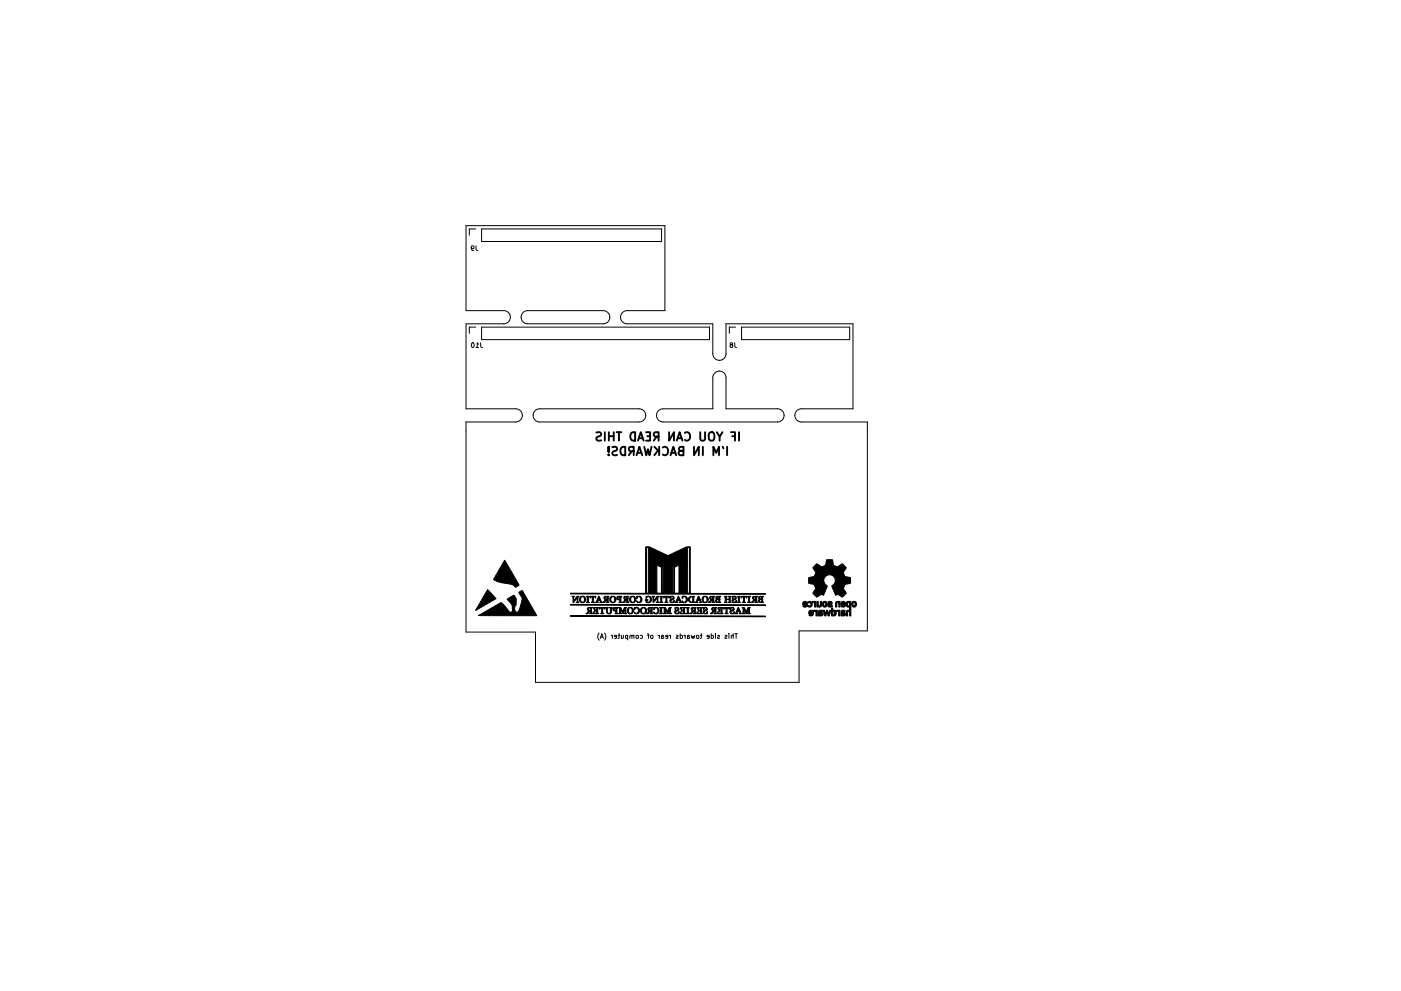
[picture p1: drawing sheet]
<svg xmlns="http://www.w3.org/2000/svg" width="297mm" height="210mm" viewBox="0 0 297 210" stroke-linecap="round" stroke-linejoin="round" font-family="sans-serif">
<g fill="none" stroke="#000" stroke-width=".21">
<path d="M98.8 47.9h42.2v18h-8a1.4 1.4 0 0 0-1.4 1.4 1.4 1.4 0 0 0 1.4 1.4h18.1v6.4a1.4 1.4 0 0 0 1.4 1.3 1.4 1.4 0 0 0 1.4-1.3v-6.4h26.9v18h-10.9a1.4 1.4 0 0 0-1.4 1.4 1.4 1.4 0 0 0 1.4 1.4h14v44.4h-14.5v10.9h-55.9v-10.7h-14.7v-44.6h10.5a1.4 1.4 0 0 0 1.4-1.4 1.4 1.4 0 0 0-1.4-1.4h-10.5v-18h8a1.4 1.4 0 0 0 1.4-1.4 1.4 1.4 0 0 0-1.4-1.4h-8zM99.9 52.6l.2 .2 .3-.1v-.5h-.3l-.2 .1 .1 .6 .4 .3M100.8 48.6h-1.3v1.3M100.9 52.2l.1 .8 .3 .2M102.1 48.6h38.2v2.6h-38.2zM100.1 72.8l.1-.1a.49 .49 0 0 1 .3 .5 .49 .49 0 0 1-.4 .5l-.2-.4zM100.8 69.4h-1.3v1.3M100.9 73.7h.6M101.5 73l-.3-.3v1M101.9 72.7v.9l.4 .1M102.1 69.4h48.3v2.7h-48.3zM110.9 66.3l1-.4h16a1.4 1.4 0 0 1 1.4 1.4 1.4 1.4 0 0 1-1.4 1.4h-16a1.4 1.4 0 0 1-1.3-.9 1.4 1.4 0 0 1 .3-1.5z"/>
<path d="M155 73.2l-.2 .1 .2 .4 .3-.1 .1-.3-.6-.2 .1-.3h.4l-.1 .4M155.8 72.7v.9l.4 .1M156 69.4h-1.4v1.3M157.2 69.4h22.9v2.7h-22.9zM113.4 87.1l1-.4h21.1a1.4 1.4 0 0 1 1.4 1.4 1.4 1.4 0 0 1-1.4 1.4h-21.1a1.4 1.4 0 0 1-1.3-.8 1.4 1.4 0 0 1 .3-1.6zM139.6 87.1l1-.4h10.5v-6.6a1.4 1.4 0 0 1 1.4-1.4 1.4 1.4 0 0 1 1.4 1.4v6.6h10.9a1.4 1.4 0 0 1 1.4 1.4 1.4 1.4 0 0 1-1.4 1.4h-24.2a1.4 1.4 0 0 1-1.3-.8 1.4 1.4 0 0 1 .3-1.6zM127 134.3a1.15 1.15 0 0 0 0 1.5M127.3 135.4l.3-1 .3 1M127.4 135.2h.4M128.2 134.3a1.15 1.15 0 0 1 0 1.5M129.5 134.8l.3 .2M129.8 134.8v.6"/>
<path d="M130.7 135.1l-.4-.1v-.2h.3l.1 .1v.5h-.4M131 134.8h.4M131.3 134.4v.9l-.3 .1M131.7 134.8v.6M132.2 134.8l-.1 .6h-.4M133.1 134.8h-.3l-.2 .2 .1 .4h.4M133.1 134.8v1M134 134.9l-.4-.1-.1 .6M134.4 134.9l-.4-.1v.6M134.4 134.8v.6M134.9 134.9h.4v.5h-.4zM135.7 134.8h.3l.2 .2-.1 .4h-.4"/>
<path d="M137.3 134.4l.2 .2v.8M137.3 134.8h.3M138 134.9h.4v.5h-.4zM139.5 134.8l.3 .2M139.8 134.8v.6M140.3 135l.4 .2-.1 .2h-.3M140.7 134.8h-.4v.6M141.6 135.1l-.5-.1 .1-.2h.3l.1 .1-.1 .5h-.3M141.9 134.8l.3 .2M142.2 134.8v.6M143.4 134.8l.4 .1-.4 .3v.2h.4M144.2 134.8h.3l.2 .2-.1 .4h-.4"/>
<path d="M144.2 134.4v1M145 134.8l.3 .2M145.3 134.8v.6M145.7 135l.5 .2-.1 .2h-.4M146.2 134.8h-.4l-.1 .6M146.5 134.8l.2 .6 .2-.4 .2 .4 .2-.6M147.7 134.9h.4v.5h-.4zM148.5 134.8h.3M148.7 134.4v.9l-.2 .1M150.4 135.1l-.5-.1v-.2h.3l.2 .1-.1 .5h-.4M150.8 134.8h.3l.2 .2-.1 .4h-.4M150.8 134.4v1"/>
<path d="M151.7 134.4v.1M151.7 134.8v.6M152.2 134.8l.3 .1-.3 .3v.2h.3M153.7 134.8l.4 .1-.4 .3v.2h.4M154.5 134.4v.1M154.5 134.8v.6M155.5 134.9l-.4-.1-.1 .6M155.5 134.4v1M155.8 134.4h.6M156.1 134.4v1"/>
</g>
<g fill="none" stroke="#000" stroke-width=".4">
<path d="M126.4 91.8l.7-.1 .4 .3-.2 .5-.8 .3v.5l.3 .2 .7-.1M128.2 91.7v1.8M129 96.4v.2M129 94.8v1.1M129.1 92.5h1M129.1 91.7v1.8M129.8 94.9l.7-.1 .3 .2v.5l-.8 .3-.2 .4 .4 .4 .6-.1M130.1 91.7v1.8M130.7 91.7h1M131.2 91.7v1.8M131.7 95l.4-.2h.5v1.8a.94 .94 0 0 1-1-.5 .94 .94 0 0 1 .1-1.1zM133.8 91.9l.4-.2h.5v1.8a.94 .94 0 0 1-1-.5 .94 .94 0 0 1 .1-1.1z"/>
<path d="M133.9 95.7l-.6 .9M134.4 95.7l-.9-.1-.2-.2 .1-.4 .3-.2h.7v1.8M135 96.6l.6-1.8 .6 1.8M135.1 96.1h.9M135.3 93.5l.6-1.8 .6 1.8M135.4 93h.9M136.6 94.8l.4 1.8 .4-1.3 .3 1.3 .4-1.8M137 91.7h.8v1.8h-.8M137.2 92.5h.6M138.7 94.8l1.1 1M139.2 92.6l-.6 .9M139.5 95.6l-.8 1"/>
<path d="M139.6 92.6l-.8-.1-.2-.2 .1-.4 .2-.2h.7v1.8M139.8 94.8v1.8M140.5 95a.72 .72 0 0 1 .9 0 .72 .72 0 0 1 .2 .8 .67 .67 0 0 1-.3 .7 .67 .67 0 0 1-.8-.1M141.9 91.7v1.8l1-1.8v1.8M142.2 96.6l.6-1.8 .6 1.8M142.3 96.1h.9M143.5 93.5l.6-1.8 .6 1.8M143.7 93h.8M144.3 95.6a.48 .48 0 0 0-.4 .5 .48 .48 0 0 0 .3 .5h.7v-1.8h-.6l-.3 .2v.3l.1 .3h.8M145.2 91.9a.72 .72 0 0 1 .9 0 .72 .72 0 0 1 .2 .8 .67 .67 0 0 1-.3 .7 .67 .67 0 0 1-.8-.1M147.1 94.8v1.8l1.1-1.8v1.8M148.5 91.7v1.4l.3 .4 .5-.1 .2-.3v-1.4"/>
<path d="M149 94.8v1.8M150.3 91.9a.6 .6 0 0 1 .7-.2 .6 .6 0 0 1 .5 .6v.6a.6 .6 0 0 1-.6 .6 .6 .6 0 0 1-.6-.6zM151.2 96.6v-1.8l.6 1.3 .6-1.3v1.8M152 91.7l.6 .9 .6-.9M152.6 92.6v.9M153.2 94.8l.2 .3M154.2 94.8v1.8M155 91.7h.8v1.8M155.2 92.5h.6M156.7 91.7v1.8"/>
</g>
<g fill="#000" stroke="#000" stroke-width=".21">
<path d="M107 118.9l3.1 5.2-.8 .5-.6-.5a11.9 11.9 0 0 1-4-1.1zM120.9 125.9h16v-9.9h.8l.2 .2h-.8v9.7h.4v-9.7h.4l3.7 1.7v8h-1v-5.8l-1.3-.6v.2l1.1 .5-.2 .1-.9-.4v6h.9v-5.6h.2v5.6h1.3v-8l3.9-1.9h.7v.2h-.5v3.4h-1.8l-.1-.1-1.3 .6v5.8h.3v-5.7l1.1-.6h1.8v6.3h-1.8v-6l-1 .4v5.6h3.2v-9.7h.1v9.7h16v.2l-41.4-.1zM172.8 119.9l.1-.1a.32 .32 0 0 1 .4-.2 .32 .32 0 0 1 .3 .2l.6 .5 .8-.4 .3-1.2h1.2l.2 1.2 .9 .4 .7-.5a.32 .32 0 0 1 .3-.2 .32 .32 0 0 1 .3 .3l.2 .2a.38 .38 0 0 1 .3 .3 .38 .38 0 0 1-.2 .4 .87 .87 0 0 0-.3 .9 .87 .87 0 0 0 .6 .7h.3a.45 .45 0 0 1 .5 .2 .45 .45 0 0 1 0 .5v.2a.39 .39 0 0 1 0 .4 .39 .39 0 0 1-.4 .2 .95 .95 0 0 0-.9 .6 .95 .95 0 0 0 .2 1 .34 .34 0 0 1 .2 .4 .34 .34 0 0 1-.3 .3l-.2 .2a.42 .42 0 0 1-.3 .3 .42 .42 0 0 1-.5-.3 .77 .77 0 0 0-.9-.1l-.8-1.9a1.25 1.25 0 0 0 .5-2 1.25 1.25 0 0 0-2 0 1.25 1.25 0 0 0 .5 1.9l-.8 2a.74 .74 0 0 0-1.1 .2l-.1 .1a.3 .3 0 0 1-.3 .1 .3 .3 0 0 1-.2-.3l-.2-.2a.45 .45 0 0 1-.4-.4 .45 .45 0 0 1 .4-.5 .93 .93 0 0 0 0-1 .93 .93 0 0 0-.9-.5 .39 .39 0 0 1-.4-.2 .39 .39 0 0 1 0-.4v-.2a.39 .39 0 0 1 0-.4 .39 .39 0 0 1 .5-.1 .87 .87 0 0 0 .9-.4 .87 .87 0 0 0 0-1l-.2-.2a.45 .45 0 0 1-.3-.5 .45 .45 0 0 1 .4-.4zM103.4 125.1l1.8 1.9-4.4 2.5zM101.4 130.6l4.4-2.5a.5 .5 0 0 1 .6-.2 .5 .5 0 0 1 .3 .4l1 1.2a.47 .47 0 0 0 .4 .4 .47 .47 0 0 0 .5-.4 2.47 2.47 0 0 0-1.1-2.4l1.2-.7a.25 .25 0 0 1 .3-.1 .25 .25 0 0 1 .2 .3l.2 .4v1.4a.89 .89 0 0 0 .2 1.5l.2-.1a5.4 5.4 0 0 0 .8-3.1l-.3-.4a.53 .53 0 0 1-.2-.7 .53 .53 0 0 1 .6-.3l3.1 5.3zM120.9 130.6l39.7 .1h1.7v.2l-41.4-.1zM120.9 128.2l41.4 .1v.2l-40.2-.1h-1.2zM121.3 126.5h.5l-.2 .2v.8l.7-1h.5l-.3 .4v.8l.2 .1h-.5l.2-.2v-.8l-.9 1.1v-1.2zM123.1 126.7a.67 .67 0 0 1 .7-.1 .67 .67 0 0 1 .4 .6h-.3a.46 .46 0 0 0-.5-.6 .46 .46 0 0 0-.3 .7 .42 .42 0 0 0 .5 .5 .42 .42 0 0 0 .3-.6h.3a.69 .69 0 0 1-1 .6 .69 .69 0 0 1-.1-1.1zM124.3 126.5l.6 .1a.96 .96 0 0 0-.1 1.1l.1 .1h-.6h.1a.99 .99 0 0 0 .1-1.1zM125.1 126.5h1.2v.4l-.5-.3v1.1l.2 .1h-.6l.2-.1v-1.1l-.5 .3zM124.6 129l1-.1-.2 .5h-.2v-.4a.28 .28 0 0 0-.4 .2 .28 .28 0 0 0 .4 .2h.2v.7l.2 .1h-.6l.2-.1v-.5l-.3 .3a.38 .38 0 0 1-.2 .3 .38 .38 0 0 1-.4-.1l.5-.5-.3-.3z"/>
<path d="M125.9 128.9h1l-.1 .1-.1 .4v.7l.2 .1h-1.1v-.4a.41 .41 0 0 0 .3 .3 .41 .41 0 0 0 .4-.2v-.3l-.4 .2v-.5l.4 .2v-.5h-.4l-.2 .2zM126.9 126.5l.5 .8-.4-.5-.2 .5h.6l.3 .5h-.5l.2-.1-.1-.3h-.5l-.1 .3 .2 .1h-.6zM127.1 128.9h1.2v.3l-.5-.2v1l.2 .2h-.7l.3-.1v-1.1l-.5 .2zM128.1 126.6l1-.1-.2 .5h-.2v-.4a.28 .28 0 0 0-.4 .2 .28 .28 0 0 0 .4 .3l.2-.1 .1 .7 .1 .1h-.6l.2-.1v-.5l-.3 .3a.38 .38 0 0 1-.2 .3 .38 .38 0 0 1-.4 0l.6-.6-.3-.3zM128.4 128.9h.6a.84 .84 0 0 0 0 1.2 .46 .46 0 0 0 .5-.2 .46 .46 0 0 0-.1-.5v-.4l-.2-.1h.6l-.2 .1v.5a.56 .56 0 0 1-.5 .7 .56 .56 0 0 1-.5-.8v-.3zM129.5 126.7a.67 .67 0 0 1 .7-.1 .67 .67 0 0 1 .4 .6h-.3a.46 .46 0 0 0-.5-.6 .46 .46 0 0 0-.3 .7 .42 .42 0 0 0 .5 .5 .42 .42 0 0 0 .3-.6h.3a.69 .69 0 0 1-1 .6 .69 .69 0 0 1-.1-1.1zM130 129l1-.1-.2 .3h-.2a.26 .26 0 0 0-.3-.2 .26 .26 0 0 0-.2 .4 .26 .26 0 0 0 .3 .1l.2 .1v-.4h.2v.8l.2 .2h-.6l.2-.1v-.5a.44 .44 0 0 1-.6-.1 .44 .44 0 0 1 0-.5zM130.9 126.6l.9-.1-.1 .3h-.3a.26 .26 0 0 0-.3-.1 .26 .26 0 0 0-.2 .3 .26 .26 0 0 0 .4 .2h.1v-.4h.3v.9l.1 .1h-.6l.2-.1v-.4a.44 .44 0 0 1-.5-.1 .44 .44 0 0 1 0-.6zM131.2 128.9h.4l.4 .9 .4-.9h.5l-.2 .3a.77 .77 0 0 0 .1 .9l.1 .1h-.6l.2-.2v-.9l-.4 1.1-.5-1.1v1l.2 .1h-.6l.1-.1v-.4v-.7zM132.3 126.6l1-.1-.2 .5h-.2v-.4a.28 .28 0 0 0-.4 .2 .28 .28 0 0 0 .4 .3l.2-.1 .1 .7 .1 .1h-.6l.2-.1v-.5l-.3 .3a.38 .38 0 0 1-.2 .3 .38 .38 0 0 1-.4 0l.6-.6-.3-.3zM133.2 129a.67 .67 0 0 1 .7-.1 .67 .67 0 0 1 .4 .7h-.3a.46 .46 0 0 0-.4-.6 .46 .46 0 0 0-.4 .7 .42 .42 0 0 0 .5 .4 .42 .42 0 0 0 .3-.5h.3a.69 .69 0 0 1-1 .6 .69 .69 0 0 1-.1-1.2zM133.7 126.7a.67 .67 0 0 1 .7-.1 .67 .67 0 0 1 .4 .6h-.3a.46 .46 0 0 0-.5-.6 .46 .46 0 0 0-.3 .7 .42 .42 0 0 0 .5 .5 .42 .42 0 0 0 .3-.6h.3a.69 .69 0 0 1-1 .6 .69 .69 0 0 1-.1-1.1z"/>
<path d="M134.5 128.9h.1a.67 .67 0 0 1 .9 .2 .67 .67 0 0 1-.1 .9 .67 .67 0 0 1-.9 0l-.1-.1a.53 .53 0 0 0 1-.2 .53 .53 0 0 0-.7-.7l-.2 .4zM135 126.5l.1 .1a.67 .67 0 0 1 .9 .1 .67 .67 0 0 1-.1 .9 .67 .67 0 0 1-.9 0v-.1a.53 .53 0 0 0 .9-.1 .53 .53 0 0 0-.6-.7l-.3 .3zM136 129a.67 .67 0 0 1 .7-.1 .67 .67 0 0 1 .4 .7h-.3a.46 .46 0 0 0-.5-.6 .46 .46 0 0 0-.3 .7 .42 .42 0 0 0 .5 .4 .42 .42 0 0 0 .3-.5h.3a.69 .69 0 0 1-1 .6 .69 .69 0 0 1-.1-1.2zM137 126.5h.1a.74 .74 0 0 1 1 .7 .74 .74 0 0 1-1.1 .6l-.1-.4-.1-.2 .6 .1a.26 .26 0 0 0-.2 .4 .26 .26 0 0 0 .4 0 .56 .56 0 0 0 .4-.7 .56 .56 0 0 0-.8-.3l-.2 .3zM137.4 129l1-.1-.1 .5h-.3v-.4a.28 .28 0 0 0-.4 .2 .28 .28 0 0 0 .4 .2h.3v.7l.1 .1h-.6l.2-.1v-.5l-.3 .3a.38 .38 0 0 1-.2 .3 .38 .38 0 0 1-.4-.1l.6-.5-.3-.3zM138.2 126.5h.6l-.2 .2v.8l.7-1h.4l-.2 .4v.8l.2 .1h-.6l.3-.2v-.8l-.9 1.1-.1-1.2zM138.6 128.9h.1a.67 .67 0 0 1 .9 .2 .67 .67 0 0 1-.1 .9 .67 .67 0 0 1-.9 0v-.1a.53 .53 0 0 0 .9-.2 .53 .53 0 0 0-.6-.7l-.3 .4zM139.8 128.9l.6 .1a.96 .96 0 0 0-.1 1.1l.2 .1h-.7l.1-.1a.99 .99 0 0 0 .1-1.1zM139.9 126.5l.6 .1a.96 .96 0 0 0-.2 1.1l.2 .1h-.6h.1a.99 .99 0 0 0 .1-1.1zM140.7 126.5h1.2v.4l-.5-.3v1.1l.2 .1h-.6l.2-.1v-1.1l-.5 .3zM140.6 128.9h.3a.97 .97 0 0 1 .6 .9l.4-.9h.4l-.1 .3a.77 .77 0 0 0 .1 .9l.1 .1h-.6l.2-.2v-.9l-.4 1.1-.5-1.1v1l.2 .1h-.7l.2-.1v-.4v-.7zM142.1 126.5h.1a.47 .47 0 0 1 .7 .3 .47 .47 0 0 1-.6 .6 .27 .27 0 0 0 .1 .4 .27 .27 0 0 0 .4-.2l.1-.2 .1 .1a.47 .47 0 0 1-.4 .4 .47 .47 0 0 1-.5-.1l-.1-.2a.73 .73 0 0 1 .7-.7 .27 .27 0 0 0-.3-.3 .27 .27 0 0 0-.2 .3l-.1 .1z"/>
<path d="M143.1 128.9h.1a.47 .47 0 0 1 .7 .3 .47 .47 0 0 1-.5 .5 .28 .28 0 0 0 0 .5 .28 .28 0 0 0 .4-.2l.1-.2 .1 .1a.47 .47 0 0 1-.4 .4 .47 .47 0 0 1-.4-.2l-.1-.1a.73 .73 0 0 1 .6-.7 .27 .27 0 0 0-.2-.4 .27 .27 0 0 0-.3 .4h-.1zM143.8 126.5l.4 .8-.3-.5-.2 .5h.5l.4 .5h-.6l.2-.1-.1-.3h-.4l-.2 .3 .2 .1h-.6zM144.3 128.9h1l-.1 .1-.1 .4 .1 .7 .1 .1h-1.1v-.4a.41 .41 0 0 0 .3 .3 .41 .41 0 0 0 .4-.2v-.3l-.4 .2v-.5l.4 .2v-.5h-.4l-.2 .2zM144.6 126.5l.1 .1a.67 .67 0 0 1 .9 .1 .67 .67 0 0 1-.1 .9 .67 .67 0 0 1-.9 0v-.1a.53 .53 0 0 0 .9-.1 .53 .53 0 0 0-.6-.7l-.3 .3zM145.5 128.9l.6 .1a.96 .96 0 0 0-.1 1.1l.1 .1h-.6l.1-.1a.99 .99 0 0 0 .1-1.1zM146.1 126.8l.3-.3 .9 .1a.91 .91 0 0 0-.2 1.1h-.2v-1.1a.55 .55 0 0 0-.7 .5 .55 .55 0 0 0 .7 .6l.4 .1h-.4a.7 .7 0 0 1-.8-.2 .7 .7 0 0 1 0-.8zM146.6 129l1-.1-.2 .5h-.2v-.4a.28 .28 0 0 0-.4 .2 .28 .28 0 0 0 .4 .2h.2v.7l.2 .1h-.6l.2-.1v-.5l-.3 .3a.38 .38 0 0 1-.2 .3 .38 .38 0 0 1-.4-.1l.5-.5-.3-.3zM147.9 128.9h1l-.1 .1-.1 .4v.7l.2 .1h-1.1v-.4a.41 .41 0 0 0 .3 .3 .41 .41 0 0 0 .4-.2v-.3l-.4 .2v-.5l.4 .2v-.5h-.4l-.2 .2zM148.1 126.5l.4 .8-.3-.5-.2 .5h.5l.3 .5h-.5l.2-.1-.1-.3h-.5l-.1 .3 .2 .1h-.6zM149 126.7a.67 .67 0 0 1 .8-.1 .67 .67 0 0 1 .4 .6h-.3a.46 .46 0 0 0-.5-.6 .46 .46 0 0 0-.3 .7 .42 .42 0 0 0 .5 .5 .42 .42 0 0 0 .3-.6h.3a.69 .69 0 0 1-1 .6 .69 .69 0 0 1-.2-1.1zM149.1 128.9h.1a.47 .47 0 0 1 .8 .3 .47 .47 0 0 1-.6 .5 .28 .28 0 0 0 0 .5 .28 .28 0 0 0 .4-.2l.1-.2 .1 .1a.47 .47 0 0 1-.3 .4 .47 .47 0 0 1-.5-.2l-.1-.1a.73 .73 0 0 1 .7-.7 .27 .27 0 0 0-.3-.4 .27 .27 0 0 0-.3 .4h-.1zM150.5 126.6l1-.1-.2 .5h-.2v-.4a.28 .28 0 0 0-.4 .2 .28 .28 0 0 0 .4 .3l.2-.1 .1 .7 .1 .1h-.6l.2-.1v-.5l-.3 .3a.38 .38 0 0 1-.2 .3 .38 .38 0 0 1-.4 0l.6-.6-.3-.3z"/>
<path d="M151 129l1-.1-.2 .5h-.2v-.4a.28 .28 0 0 0-.5 .2 .28 .28 0 0 0 .5 .2h.2v.7l.2 .1h-.6l.1-.1 .1-.5-.3 .3a.38 .38 0 0 1-.3 .3 .38 .38 0 0 1-.4-.1l.6-.5-.3-.3zM152.2 128.9h1.1l-.2 .1v.4v.7l.2 .1h-1.2v-.4a.41 .41 0 0 0 .4 .3 .41 .41 0 0 0 .4-.2v-.3l-.5 .2v-.5l.5 .2v-.5h-.4l-.2 .2zM151.8 126.6l1-.1-.2 .2v.4h-.2v-.5a.28 .28 0 0 0-.4 .3 .28 .28 0 0 0 .4 .2h.2l-.2 .1a.3 .3 0 0 0-.4 0 .3 .3 0 0 0 0 .4 .3 .3 0 0 0 .4 0v-.4h.2v.5l.2 .1h-.4a.41 .41 0 0 1-.6-.1 .41 .41 0 0 1 .2-.6l-.2-.1zM153.4 128.9h1.3v.3l-.5-.2v1l.2 .2h-.7l.2-.1v-1.1l-.4 .2zM153.6 126.5h.6l-.2 .2v.4h.6v-.4l-.2-.2h.6l-.2 .5v.7l.2 .1h-.6l.2-.1v-.5h-.6v.5l.2 .1h-.6l.2-.1-.1-1zM154.8 128.9h.1a.47 .47 0 0 1 .8 .3 .47 .47 0 0 1-.6 .5 .28 .28 0 0 0 0 .5 .28 .28 0 0 0 .4-.2l.1-.2 .1 .1a.47 .47 0 0 1-.3 .4 .47 .47 0 0 1-.5-.2l-.1-.1a.73 .73 0 0 1 .6-.7 .27 .27 0 0 0-.2-.4 .27 .27 0 0 0-.3 .4h-.1zM155.3 126.5a.44 .44 0 0 1 .6 .1 .44 .44 0 0 1 0 .6l-.3 .1a.28 .28 0 0 0-.1 .5 .28 .28 0 0 0 .5-.2l.1-.2 .1 .1a.47 .47 0 0 1-.4 .4 .47 .47 0 0 1-.5-.1l-.1-.2a.73 .73 0 0 1 .7-.7 .27 .27 0 0 0-.3-.3 .27 .27 0 0 0-.2 .3l-.1 .1zM156.3 126.5l.6 .1a.96 .96 0 0 0-.1 1.1l.2 .1h-.7h.1a.99 .99 0 0 0 .1-1.1zM156.5 128.9l.4 .8-.3-.5-.2 .5h.5l.4 .5h-.6l.2-.1v-.2a.35 .35 0 0 0-.4-.1 .35 .35 0 0 0-.3 .3l.2 .1h-.6zM157.1 126.5h1.3v.4l-.6-.3v1.1l.3 .1h-.7l.2-.1v-1.1l-.4 .3zM157.4 128.9h.2a.97 .97 0 0 1 .6 .9l.4-.9h.5l-.2 .3a.77 .77 0 0 0 .1 .9l.1 .1h-.6l.2-.2v-.9l-.4 1.1-.5-1.1v1l.2 .1h-.6l.1-.1v-.4v-.7zM158.5 126.5l.6 .1a.96 .96 0 0 0-.2 1.1l.2 .1h-.6h.1a.99 .99 0 0 0 .1-1.1z"/>
<path d="M159.6 126.6l1-.1-.2 .5h-.2v-.4a.28 .28 0 0 0-.4 .2 .28 .28 0 0 0 .4 .3l.2-.1v.7l.2 .1h-.6l.2-.1v-.5l-.3 .3a.38 .38 0 0 1-.2 .3 .38 .38 0 0 1-.4 0l.6-.6-.4-.3zM160.9 126.6l1-.1-.2 .2v.4h-.2v-.5a.28 .28 0 0 0-.4 .3 .28 .28 0 0 0 .4 .2h.2l-.2 .1a.3 .3 0 0 0-.4 0 .3 .3 0 0 0 0 .4 .3 .3 0 0 0 .4 0v-.4h.2v.5l.2 .1h-.4a.41 .41 0 0 1-.6-.1 .41 .41 0 0 1 .2-.6l-.2-.2zM170.3 127.8a.49 .49 0 0 1 .5-.2 .49 .49 0 0 1 .4 .4h-.3a.21 .21 0 0 0-.2-.2 .21 .21 0 0 0-.2 .3h.7a.56 .56 0 0 1-.3 .7 .56 .56 0 0 1-.7-.2l.2-.1a.29 .29 0 0 0 .3 .1 .29 .29 0 0 0 .2-.3h-.7zM171.2 127.8a.59 .59 0 0 1 .9 0 .59 .59 0 0 1-.1 .8 .59 .59 0 0 1-.8 0l.1-.1a.34 .34 0 0 0 .5 0 .34 .34 0 0 0 .1-.4 .34 .34 0 0 0-.5-.1zM171.6 129.6a.49 .49 0 0 1 .5-.1 .49 .49 0 0 1 .3 .4h-.2a.21 .21 0 0 0-.2-.2 .21 .21 0 0 0-.2 .3l.6-.1a.5 .5 0 0 1-.2 .7 .5 .5 0 0 1-.6-.2h.4l.2-.2h-.7zM172.2 127.7l.8-.1v1.2h-.3v-.8l-.4-.1zM172.4 129.6l.9-.1v1.2h-.3v-.4a.36 .36 0 0 0 0-.5 .36 .36 0 0 0-.4-.1zM173.6 129.6l.4-.1 .4 .1-.2 .2a.24 .24 0 0 0-.3-.1 .24 .24 0 0 0-.1 .3h.5l.2 .3-.7-.1a.25 .25 0 0 0 .1 .2 .25 .25 0 0 0 .3-.1h.3a.72 .72 0 0 1-.9 .4h-.1zM173.2 127.6h.3v.4a.33 .33 0 0 0 0 .4 .33 .33 0 0 0 .3 .1l.1-.9h.3v.6a.46 .46 0 0 1-.2 .5 .46 .46 0 0 1-.5 0l-.3 .1zM174.6 127.7a.51 .51 0 0 1 .5 0 .51 .51 0 0 1 .3 .5l-.3-.1a.25 .25 0 0 0-.3-.3 .25 .25 0 0 0-.2 .4 .24 .24 0 0 0 .2 .3 .24 .24 0 0 0 .3-.2v-.1h.3a.54 .54 0 0 1-.7 .6 .54 .54 0 0 1-.3-.8zM174.5 129.5h.3l.2 .7 .2-.7h.2l.3 .7 .2-.7h.3l-.4 1.2h-.2l-.3-.8-.2 .8h-.2zM175.5 127.7h.2a.44 .44 0 0 1 .7 .2 .44 .44 0 0 1-.6 .5 .33 .33 0 0 0 .5 0 .28 .28 0 0 1 .1 .4 .28 .28 0 0 1-.4 0 .42 .42 0 0 1-.5-.5 .42 .42 0 0 1 .6-.3l-.1-.2-.3 .1z"/>
<path d="M176.3 129h.3v.6l.1-.1a.45 .45 0 0 1 .5 .1 .45 .45 0 0 1 .1 .5h-.3a.26 .26 0 0 0-.3-.4 .26 .26 0 0 0-.1 .5 .23 .23 0 0 0 .2 .2 .23 .23 0 0 0 .2-.3l.3 .1a.44 .44 0 0 1-.2 .4 .44 .44 0 0 1-.5 0l-.3 .1zM177.3 127.7l.8-.1v1.2h-.3v-.6a.25 .25 0 0 0-.2-.4 .25 .25 0 0 0-.2 .4v.6h-.3zM177.3 129.5h.8v1.2h-.3v-.9l-.4-.1zM178.5 127.7a.49 .49 0 0 1 .5-.1 .49 .49 0 0 1 .3 .4h-.3a.21 .21 0 0 0-.2-.2 .21 .21 0 0 0-.2 .3l.7-.1a.54 .54 0 0 1-.2 .7 .54 .54 0 0 1-.8-.1l.2-.1 .3 .1 .2-.3h-.7zM178.4 129.6l.5-.1 .3 .1-.3 .1a.22 .22 0 0 0-.2 0 .22 .22 0 0 0-.1 .3h.5l.2 .3-.7-.1a.23 .23 0 0 0 .1 .2 .23 .23 0 0 0 .3-.1h.3a.81 .81 0 0 1-1 .4zM179.6 127.7l.8-.1v.6h-.3v-.2a.3 .3 0 0 0-.4 .1 .3 .3 0 0 0 .1 .4h.3v-.3h.3v2.5h-.3v-.5a.27 .27 0 0 0 0-.4 .27 .27 0 0 0-.4 0v.9h-.3l.1-1 .2-.2h.4v-.8a.51 .51 0 0 1-.6-.1 .51 .51 0 0 1-.1-.6zM180.7 127.8a.5 .5 0 0 1 .6-.2 .5 .5 0 0 1 .3 .6h-.3a.29 .29 0 0 0-.4-.2 .29 .29 0 0 0 0 .5 .25 .25 0 0 0 .3 0 .25 .25 0 0 0 .1-.3h.3a.53 .53 0 0 1-.6 .6 .53 .53 0 0 1-.4-.7z"/>
</g>
</svg>
